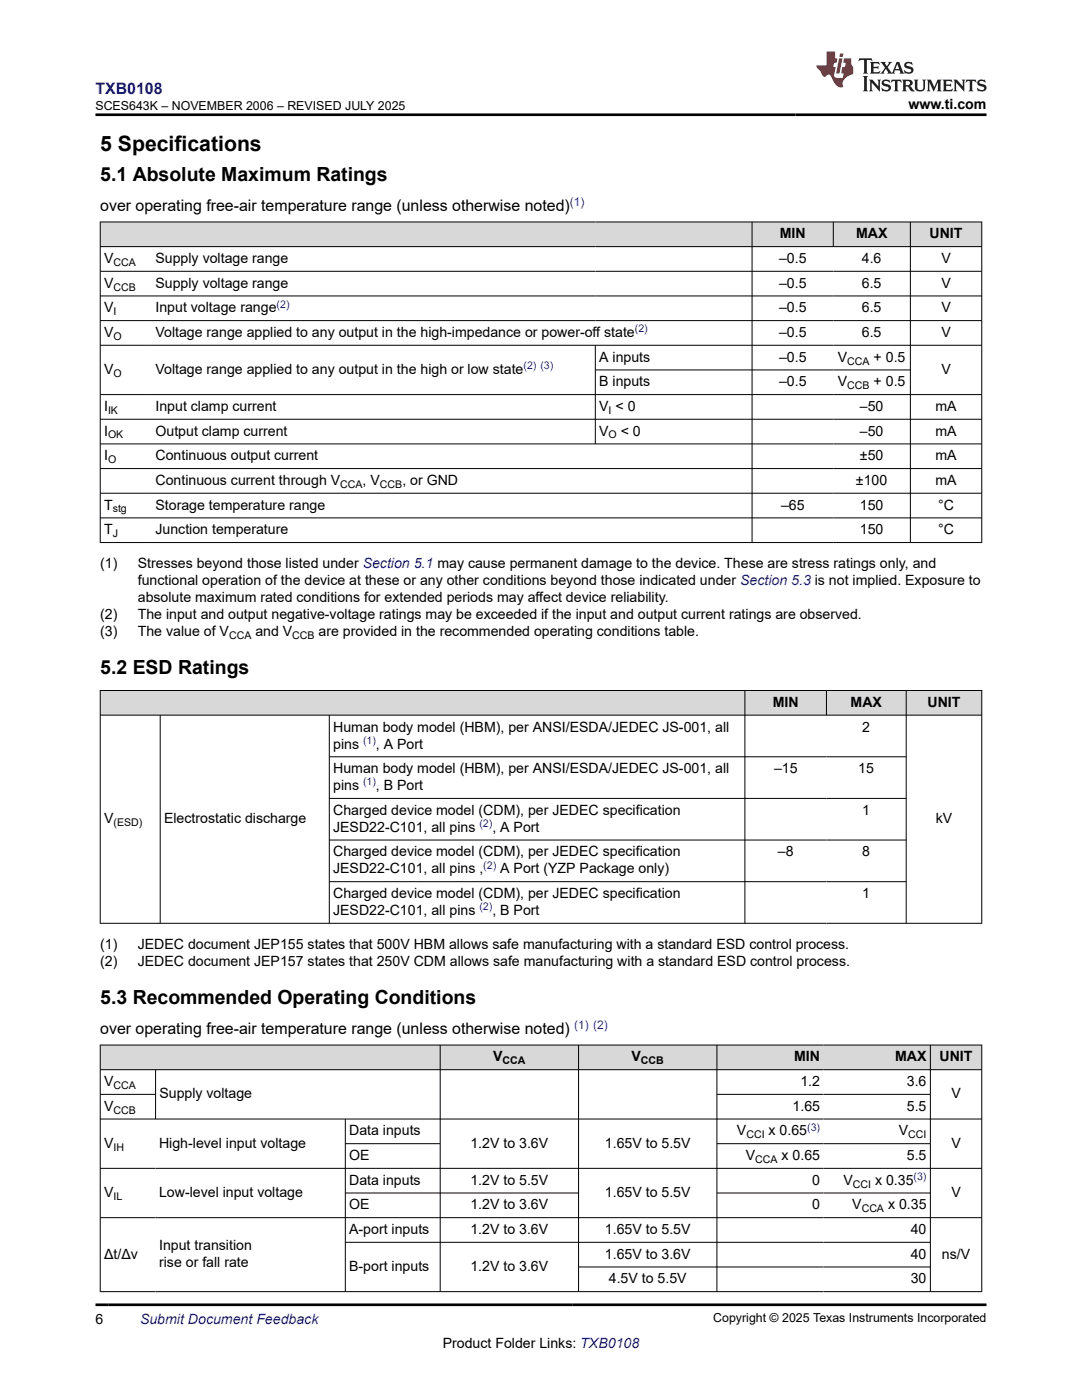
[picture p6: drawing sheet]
<svg xmlns="http://www.w3.org/2000/svg" width="216mm" height="279mm" viewBox="0 0 216 279" stroke-linecap="round" stroke-linejoin="round" font-family="sans-serif">
<defs><g id="words">
<text font-size="4.2" x="20" y="30.2">5 Specifications</text>
<g font-size="3.9">
<text x="20" y="36">5.1 Absolute Maximum Ratings</text>
<text x="20" y="134.5">5.2 ESD Ratings</text>
<text x="20" y="200.3">5.3 Recommended Operating Conditions</text>
</g>
<text font-size="3.2" fill="#00f" x="19" y="18.7">TXB0108</text>
<g font-size="3.2">
<text x="20" y="42.2">over operating free-air temperature range (unless otherwise noted)</text>
<text x="20" y="206.5">over operating free-air temperature range (unless otherwise noted)</text>
</g>
<g font-size="2.8">
<text x="181.3" y="21.8">www.ti.com</text>
<text x="155.6" y="47.6">MIN</text>
<text x="170.8" y="47.6">MAX</text>
<text x="185.5" y="47.6">UNIT</text>
<text x="20.8" y="52.5">V</text>
<text x="31" y="52.5">Supply voltage range</text>
<text x="155.5" y="52.5">–0.5</text>
<text x="172" y="52.5">4.6</text>
<text x="187.8" y="52.5">V</text>
<text x="20.8" y="57.4">V</text>
<text x="31" y="57.4">Supply voltage range</text>
<text x="155.5" y="57.4">–0.5</text>
<text x="172" y="57.4">6.5</text>
<text x="187.8" y="57.4">V</text>
<text x="20.8" y="62.3">V</text>
<text x="31" y="62.3">Input voltage range</text>
<text x="155.5" y="62.3">–0.5</text>
<text x="172" y="62.3">6.5</text>
<text x="187.8" y="62.3">V</text>
<text x="20.8" y="67.3">V</text>
<text x="31" y="67.3">Voltage range applied to any output in the high-impedance or power-off state</text>
<text x="155.5" y="67.3">–0.5</text>
<text x="172" y="67.3">6.5</text>
<text x="187.8" y="67.3">V</text>
<text x="20.8" y="74.6">V</text>
<text x="31" y="74.6">Voltage range applied to any output in the high or low state</text>
<text x="119.6" y="72.2">A inputs</text>
<text x="119.6" y="77.1">B inputs</text>
<text x="155.5" y="72.2">–0.5</text>
<text x="155.5" y="77.1">–0.5</text>
<text x="167.2" y="72.2">V</text>
<text x="167.2" y="77.1">V</text>
<text x="174.3" y="72.2">+ 0.5</text>
<text x="174.3" y="77.1">+ 0.5</text>
<text x="187.8" y="74.6">V</text>
<text x="20.8" y="82">I</text>
<text x="31" y="82">Input clamp current</text>
<text x="119.6" y="82">V &lt; 0</text>
<text x="171.6" y="82">–50</text>
<text x="186.7" y="82">mA</text>
<text x="20.8" y="86.9">I</text>
<text x="31" y="86.9">Output clamp current</text>
<text x="119.6" y="86.9">V</text>
<text x="123.9" y="86.9">&lt; 0</text>
<text x="171.6" y="86.9">–50</text>
<text x="186.7" y="86.9">mA</text>
<text x="20.8" y="91.9">I</text>
<text x="31" y="91.9">Continuous output current</text>
<text x="171.6" y="91.9">±50</text>
<text x="186.7" y="91.9">mA</text>
<text x="20.8" y="101.7">T</text>
<text x="31" y="96.8">Continuous current through V</text>
<text x="31" y="101.7">Storage temperature range</text>
<text x="72.4" y="96.8">, V</text>
<text x="80.3" y="96.8">, or GND</text>
<text x="155.8" y="101.7">–65</text>
<text x="170.8" y="96.8">±100</text>
<text x="171.6" y="101.7">150</text>
<text x="186.7" y="96.8">mA</text>
<text x="187.2" y="101.7">°C</text>
<text x="20.8" y="106.6">T</text>
<text x="31" y="106.6">Junction temperature</text>
<text x="171.6" y="106.6">150</text>
<text x="187.2" y="106.6">°C</text>
<text x="20" y="113.4">(1)</text>
<text x="27.5" y="113.4">Stresses beyond those listed under Section 5.1 may cause permanent damage to the device. These are stress ratings only, and</text>
<text x="27.5" y="116.8">functional operation of the device at these or any other conditions beyond those indicated under Section 5.3 is not implied. Exposure to</text>
<text x="20" y="123.6">(2)</text>
<text x="27.5" y="120.2">absolute maximum rated conditions for extended periods may affect device reliability.</text>
<text x="27.5" y="123.6">The input and output negative-voltage ratings may be exceeded if the input and output current ratings are observed.</text>
<text x="20" y="127">(3)</text>
<text x="27.5" y="127">The value of V</text>
<text x="51" y="127">and V</text>
<text x="63.6" y="127">are provided in the recommended operating conditions table.</text>
<text x="154.2" y="141.1">MIN</text>
<text x="169.7" y="141.1">MAX</text>
<text x="185.1" y="141.1">UNIT</text>
<text x="66.5" y="146">Human body model (HBM), per ANSI/ESDA/JEDEC JS-001, all</text>
<text x="66.5" y="149.4">pins</text>
<text x="75" y="149.4">, A Port</text>
<text x="172.1" y="146">2</text>
<text x="66.5" y="154.3">Human body model (HBM), per ANSI/ESDA/JEDEC JS-001, all</text>
<text x="154.4" y="154.3">–15</text>
<text x="171.3" y="154.3">15</text>
<text x="66.5" y="157.7">pins</text>
<text x="75" y="157.7">, B Port</text>
<text x="20.8" y="164.3">V</text>
<text x="32.7" y="164.3">Electrostatic discharge</text>
<text x="66.5" y="162.6">Charged device model (CDM), per JEDEC specification</text>
<text x="66.5" y="166">JESD22-C101, all pins</text>
<text x="98.2" y="166">, A Port</text>
<text x="172.1" y="162.6">1</text>
<text x="186.7" y="164.3">kV</text>
<text x="66.5" y="170.9">Charged device model (CDM), per JEDEC specification</text>
<text x="155.2" y="170.9">–8</text>
<text x="172.1" y="170.9">8</text>
<text x="66.5" y="174.3">JESD22-C101, all pins ,</text>
<text x="66.5" y="179.2">Charged device model (CDM), per JEDEC specification</text>
<text x="99.8" y="174.3">A Port (YZP Package only)</text>
<text x="172.1" y="179.2">1</text>
<text x="66.5" y="182.6">JESD22-C101, all pins</text>
<text x="98.2" y="182.6">, B Port</text>
<text x="20" y="189.4">(1)</text>
<text x="27.5" y="189.4">JEDEC document JEP155 states that 500V HBM allows safe manufacturing with a standard ESD control process.</text>
<text x="20" y="192.8">(2)</text>
<text x="27.5" y="192.8">JEDEC document JEP157 states that 250V CDM allows safe manufacturing with a standard ESD control process.</text>
<text x="98.4" y="211.8">V</text>
<text x="126" y="211.8">V</text>
<text x="158.5" y="211.8">MIN</text>
<text x="178.6" y="211.8">MAX</text>
<text x="187.5" y="211.8">UNIT</text>
<text x="20.8" y="216.8">V</text>
<text x="20.8" y="221.7">V</text>
<text x="31.8" y="219.2">Supply voltage</text>
<text x="158.1" y="221.7">1.65</text>
<text x="159.7" y="216.8">1.2</text>
<text x="181" y="216.8">3.6</text>
<text x="181" y="221.7">5.5</text>
<text x="189.8" y="219.2">V</text>
<text x="69.7" y="226.6">Data inputs</text>
<text x="147.1" y="226.6">V</text>
<text x="153.4" y="226.6">x 0.65</text>
<text x="179.4" y="226.6">V</text>
<text x="20.8" y="229.1">V</text>
<text x="31.7" y="229.1">High-level input voltage</text>
<text x="69.7" y="231.5">OE</text>
<text x="93.9" y="229.1">1.2V to 3.6V</text>
<text x="120.7" y="229.1">1.65V to 5.5V</text>
<text x="148.8" y="231.5">V</text>
<text x="156" y="231.5">x 0.65</text>
<text x="181" y="231.5">5.5</text>
<text x="189.8" y="229.1">V</text>
<text x="20.8" y="238.9">V</text>
<text x="31.7" y="238.9">Low-level input voltage</text>
<text x="69.7" y="236.4">Data inputs</text>
<text x="93.9" y="236.4">1.2V to 5.5V</text>
<text x="120.7" y="238.9">1.65V to 5.5V</text>
<text x="162.1" y="236.4">0</text>
<text x="168.3" y="236.4">V</text>
<text x="174.6" y="236.4">x 0.35</text>
<text x="189.8" y="238.9">V</text>
<text x="69.7" y="241.4">OE</text>
<text x="93.9" y="241.4">1.2V to 3.6V</text>
<text x="162.1" y="241.4">0</text>
<text x="170.1" y="241.4">V</text>
<text x="177.2" y="241.4">x 0.35</text>
<text x="20.8" y="251.2">Δt/Δv</text>
<text x="31.7" y="249.5">Input transition</text>
<text x="69.7" y="246.3">A-port inputs</text>
<text x="93.9" y="246.3">1.2V to 3.6V</text>
<text x="120.7" y="246.3">1.65V to 5.5V</text>
<text x="120.7" y="251.2">1.65V to 3.6V</text>
<text x="181.7" y="246.3">40</text>
<text x="181.7" y="251.2">40</text>
<text x="187.9" y="251.2">ns/V</text>
<text x="31.7" y="252.9">rise or fall rate</text>
<text x="69.7" y="253.7">B-port inputs</text>
<text x="93.9" y="253.7">1.2V to 3.6V</text>
<text x="121.5" y="256.1">4.5V to 5.5V</text>
<text x="181.7" y="256.1">30</text>
<text x="19" y="264.2">6</text>
<text x="88.3" y="269">Product Folder Links: TXB0108</text>
</g>
<text font-size="2.8" fill="#00f" x="27.9" y="264.2">Submit Document Feedback</text>
<g font-size="2.5">
<text x="19" y="21.9">SCES643K – NOVEMBER 2006 – REVISED JULY 2025</text>
<text x="142.3" y="263.9">Copyright © 2025 Texas Instruments Incorporated</text>
</g>
<g font-size="2.4" fill="#00f">
<text x="113.7" y="41.1">(1)</text>
<text x="114.6" y="205.4">(1) (2)</text>
</g>
<g font-size="2.1">
<text x="22.6" y="53.1">CCA</text>
<text x="22.6" y="58">CCB</text>
<text x="22.6" y="62.9">I</text>
<text x="22.6" y="67.8">O</text>
<text x="22.6" y="75.2">O</text>
<text x="169.1" y="72.7">CCA</text>
<text x="169.1" y="77.7">CCB</text>
<text x="21.6" y="82.6">IK</text>
<text x="121.4" y="82.6">I</text>
<text x="21.6" y="87.5">OK</text>
<text x="121.4" y="87.5">O</text>
<text x="21.6" y="92.4">O</text>
<text x="67.9" y="97.4">CCA</text>
<text x="75.8" y="97.4">CCB</text>
<text x="22.5" y="102.3">stg</text>
<text x="22.5" y="107.2">J</text>
<text x="45.7" y="127.5">CCA</text>
<text x="58.3" y="127.5">CCB</text>
<text x="22.6" y="164.9">(ESD)</text>
<text x="100.3" y="212.4">CCA</text>
<text x="127.9" y="212.4">CCB</text>
<text x="22.6" y="217.3">CCA</text>
<text x="22.6" y="222.2">CCB</text>
<text x="148.9" y="227.2">CCI</text>
<text x="181.2" y="227.2">CCI</text>
<text x="22.6" y="229.6">IH</text>
<text x="150.7" y="232.1">CCA</text>
<text x="22.6" y="239.5">IL</text>
<text x="170.2" y="237">CCI</text>
<text x="171.9" y="241.9">CCA</text>
</g>
<g font-size="2.1" fill="#00f">
<text x="55.2" y="61.4">(2)</text>
<text x="126.7" y="66.3">(2)</text>
<text x="104.5" y="73.7">(2) (3)</text>
<text x="72.4" y="148.4">(1)</text>
<text x="72.4" y="156.8">(1)</text>
<text x="95.7" y="165.1">(2)</text>
<text x="96.4" y="173.4">(2)</text>
<text x="95.7" y="181.7">(2)</text>
<text x="161.1" y="225.7">(3)</text>
<text x="182.3" y="235.5">(3)</text>
</g>
</g></defs>
<g fill="#d8d8d8">
<path d="M20 44.3h175.9v4.9h-175.9z" fill-rule="evenodd"/>
<path d="M20.1 44.4h98.7v4.8h-98.7z" fill-rule="evenodd"/>
<path d="M118.8 44.4h31.2v4.8h-31.2z" fill-rule="evenodd"/>
<path d="M150.1 44.4h16.1v4.8h-16.1z" fill-rule="evenodd"/>
<path d="M166.3 44.4h15.3v4.8h-15.3z" fill-rule="evenodd"/>
<path d="M181.7 44.4h14.1v4.8h-14.1z" fill-rule="evenodd"/>
</g>
<g fill="none" stroke="#000" stroke-width=".2">
<path d="M19.9 44.3h176.1M19.9 49.2h176.1M19.9 54.1h176.1M19.9 59.1h176.1M20 44.2v64.1M150.1 44.2v64.1M166.3 44.2v5.1M181.7 44.2v64.1M195.9 44.2v64.1M19.9 64h176.1M19.9 68.9h176.1M19.9 78.7h176.1"/>
<path d="M118.8 68.9v19.8M118.8 73.8h62.9M19.9 83.7h176.1M19.9 88.6h176.1M19.9 93.5h176.1M19.9 98.4h176.1M19.9 103.4h176.1M19.9 108.3h176.1"/>
</g>
<g fill="#d8d8d8">
<path d="M20 137.8h175.9v4.9h-175.9z" fill-rule="evenodd"/>
<path d="M20.1 137.9h128.5v4.8h-128.5z" fill-rule="evenodd"/>
<path d="M148.7 137.9h16.1v4.8h-16.1z" fill-rule="evenodd"/>
<path d="M165 137.9h15.8v4.8h-15.8z" fill-rule="evenodd"/>
<path d="M180.9 137.9h14.9v4.8h-14.9z" fill-rule="evenodd"/>
</g>
<g fill="none" stroke="#000" stroke-width=".2">
<path d="M19.9 137.8h176.1M20 137.7v46.6M148.6 137.7v46.6M164.9 137.7v5.1M180.8 137.7v46.6M195.9 137.7v46.6M19.9 142.7h176.1M32 142.7v41.6M65.7 142.7v41.6M65.7 151h115.2M65.7 159.3h115.2M65.7 167.6h115.2"/>
<path d="M65.7 176h115.2M19.9 184.3h176.1"/>
</g>
<g fill="#d8d8d8">
<path d="M20 208.6h175.9v4.9h-175.9z" fill-rule="evenodd"/>
<path d="M20.1 208.6h67.7v4.8h-67.7z" fill-rule="evenodd"/>
<path d="M87.9 208.6h27.5v4.8h-27.5z" fill-rule="evenodd"/>
<path d="M115.5 208.6h27.5v4.8h-27.5z" fill-rule="evenodd"/>
<path d="M143.1 208.6h21.2v4.8h-21.2z" fill-rule="evenodd"/>
<path d="M164.3 208.6h21.3v4.8h-21.3z" fill-rule="evenodd"/>
<path d="M185.7 208.6h10.1v4.8h-10.1z" fill-rule="evenodd"/>
</g>
<g fill="none" stroke="#000" stroke-width=".2">
<path d="M19.9 208.6h176.1M19.9 213.5h176.1M19.9 218.4h11.2M20 208.5v49.3M31 213.5v9.9M87.8 208.5v49.3M115.4 208.5v49.3M143.1 208.5v49.3M143.1 218.4h42.6M185.6 208.5v49.3M195.9 208.5v49.3M19.9 223.3h176.1"/>
<path d="M19.9 233.2h176.1M68.9 223.3v34.5M68.9 228.2h19M68.9 238.1h46.6M143.1 228.2h42.6M143.1 238.1h42.6M19.9 243h176.1M19.9 257.8h176.1M68.9 247.9h116.8M115.4 252.9h70.3"/>
</g>
<path d="M171.5 11.6l-.2 .6 .5-.2h.6v.1v2.2l-.2 .4h1l-.2-.4v-2.2v-.1h.5l.6 .2-.2-.6zM173.6 12.4l.2 .3v1.6l-.2 .4h1.9l.1-.6a1.08 1.08 0 0 1-1.3 .2v-.7h.6l.4 .2v-.7l-.4 .2h-.6v-.5l.2-.2a1 1 0 0 1 1 .3l-.1-.5zM175.7 12.4l.9 1.1-1 1.2h.9l-.2-.2 .5-.8 .4 .8-.2 .2h1.6l-.2-.2 .2-.5h.9l.1 .5-.1 .2h.9l-.2-.4-.8-1.9h-.5l-.9 2.1-.9-1.1 .9-1h-.8l.2 .2-.4 .6-.4-.6 .2-.2zM179 12.8l.4 1h-.7zM180.7 12.5a.65 .65 0 0 0-.2 .7 .65 .65 0 0 0 .6 .5l.6 .1 .1 .3a.79 .79 0 0 1-.7 .4 .79 .79 0 0 1-.7-.5l.1 .7 .2-.1a.93 .93 0 0 0 1.1 0 .93 .93 0 0 0 .4-.9 1.46 1.46 0 0 0-1.2-.6l-.1-.3a1.09 1.09 0 0 1 1.2 .2l-.2-.6-.1 .1-.5-.2zM172.2 15.2l.2 .4v2.2l-.2 .4h1l-.2-.4v-2.2l.2-.4zM173.4 15.9l.2 .4v1.5l-.2 .4h.8l-.3-.4 .1-1.3 1.6 1.8v-2l.2-.4h-.7l.1 .2 .1 1.1-1.2-1.3zM176.2 16a.65 .65 0 0 0-.2 .8 .65 .65 0 0 0 .6 .4l.6 .2 .1 .2a.79 .79 0 0 1-.7 .4 .79 .79 0 0 1-.7-.5l.1 .7 .2-.1a.93 .93 0 0 0 1.1 .1 .93 .93 0 0 0 .4-1 1.46 1.46 0 0 0-1.2-.5l-.1-.4a1.09 1.09 0 0 1 1.2 .2l-.1-.6-.2 .1-.5-.1zM177.9 15.9l-.1 .6a.63 .63 0 0 1 .8-.3v1.6l-.3 .4h1l-.2-.4v-1.6a.66 .66 0 0 1 .8 .3l-.1-.6zM180 15.9l.2 .4v1.5l-.2 .4h1l-.2-.2-.1-.7h.5l.1 .2a.79 .79 0 0 0 1.2 .6l-1-.9a.61 .61 0 0 0 .6-.6 .61 .61 0 0 0-.5-.7zM180.8 16.2h.1a.47 .47 0 0 1 .5 .1 .47 .47 0 0 1 .1 .5l-.1 .1-.7 .1zM182.3 15.9l.2 .2a2.27 2.27 0 0 0 .4 2 1.04 1.04 0 0 0 1.7-.7v-1.3l.2-.2h-.8l.2 .4v1.1a.6 .6 0 0 1-.6 .6 .6 .6 0 0 1-.6-.6v-1.1l.3-.4zM184.9 15.9l.2 .4v1.5l-.2 .4h.8l-.3-.4v-1.4l.9 1.9 .9-1.9v1.4l-.3 .4h1l-.2-.4v-1.5l.2-.4h-.8l-.7 1.5-.6-1.5zM188.1 15.9l.2 .4v1.5l-.2 .4h1.9l.1-.6a1.09 1.09 0 0 1-1.3 .2v-.7h.6l.4 .2v-.6l-.4 .2h-.6v-.6l.2-.1a1.01 1.01 0 0 1 1 .3l-.1-.6zM190.2 15.9l.3 .4v1.5l-.3 .4h.8l-.2-.4v-1.3l1.6 1.8v-2l.2-.4h-.7l.2 .2v1.1l-1.2-1.3zM192.8 15.9l-.1 .6a.63 .63 0 0 1 .8-.3v1.6l-.3 .4h1l-.2-.4v-1.6a.66 .66 0 0 1 .8 .3l-.1-.6zM195.2 16a.65 .65 0 0 0-.2 .8 .65 .65 0 0 0 .6 .4l.6 .2 .2 .2a.79 .79 0 0 1-.7 .4 .79 .79 0 0 1-.7-.5l.1 .7 .2-.1a.93 .93 0 0 0 1 .1 .93 .93 0 0 0 .5-1 1.46 1.46 0 0 0-1.3-.5v-.4a1.09 1.09 0 0 1 1.2 .2l-.2-.6-.2 .1-.5-.1z" fill="#231f20"/>
<path d="M164.9 10.3v2.7h-2l.1 .4 .8 1a.95 .95 0 0 0 1 .9 .59 .59 0 0 1 .5-.4 .59 .59 0 0 1 .5 .3l.4 .8a1.59 1.59 0 0 0 2.1 1.4 1.61 1.61 0 0 1 1-2.3l1-.3-.1-1.5a1.59 1.59 0 0 1-.3-1.7h-1.5l-.2 .9h.6l-.2 .9h-.5l-.2 .9v.3l.4 .1-.1 .9h-.7a.73 .73 0 0 1-1-.7l.3-1.5h-.5l.1-.9h.5l.2-.9h-.5v-1.3zM167.4 11.6l-.6 3.1h.7l.6-3.1zM167.6 10.7l-.1 .6h.7l.1-.6z" fill="#ed1c24"/>
<path d="M19 22.9h177.8M19 260.4h177.8" fill="none" stroke="#000" stroke-width=".53"/>
<use href="#words"/>
</svg>
